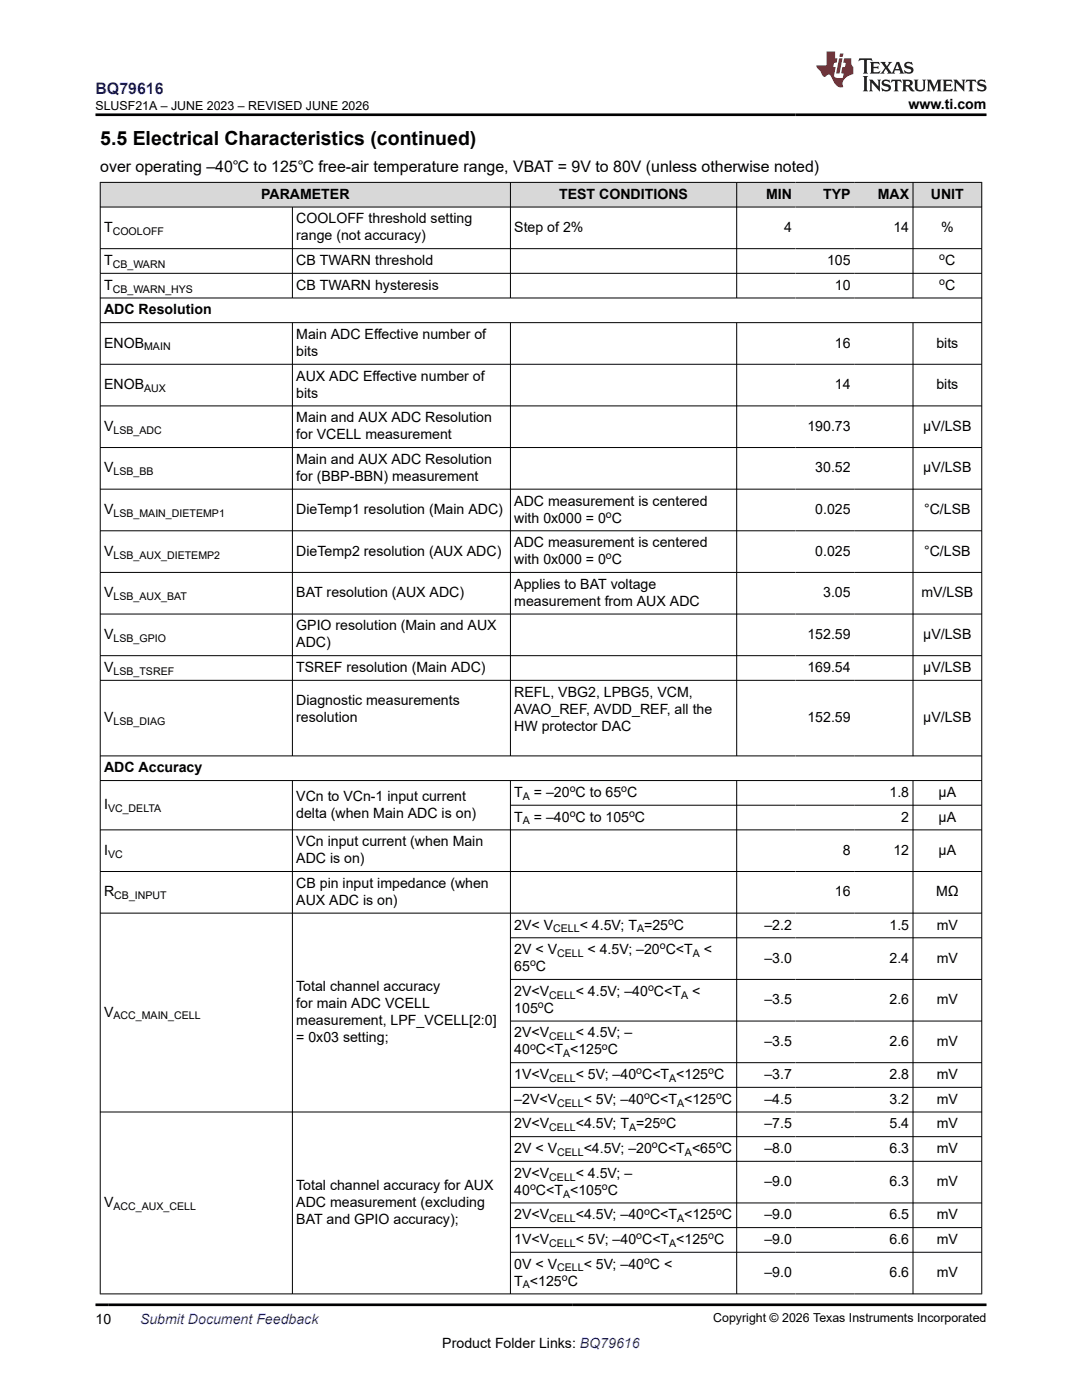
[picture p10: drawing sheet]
<svg xmlns="http://www.w3.org/2000/svg" width="216mm" height="279mm" viewBox="0 0 216 279" stroke-linecap="round" stroke-linejoin="round" font-family="sans-serif">
<defs><g id="words">
<text font-size="3.9" x="20" y="28.8">5.5 Electrical Characteristics (continued)</text>
<text font-size="3.2" fill="#00f" x="19" y="18.7">BQ79616</text>
<text font-size="3.2" x="20" y="34.3">over operating –40℃ to 125℃ free-air temperature range, VBAT = 9V to 80V (unless otherwise noted)</text>
<g font-size="2.8">
<text x="181.3" y="21.8">www.ti.com</text>
<text x="52.1" y="39.7">PARAMETER</text>
<text x="111.6" y="39.7">TEST CONDITIONS</text>
<text x="152.8" y="39.7">MIN</text>
<text x="164.3" y="39.7">TYP</text>
<text x="175.1" y="39.7">MAX</text>
<text x="185.7" y="39.7">UNIT</text>
<text x="20.8" y="46.3">T</text>
<text x="59.1" y="44.6">COOLOFF threshold setting</text>
<text x="59.1" y="48">range (not accuracy)</text>
<text x="102.6" y="46.3">Step of 2%</text>
<text x="156.5" y="46.3">4</text>
<text x="178.3" y="46.3">14</text>
<text x="187.8" y="46.3">%</text>
<text x="20.8" y="52.9">T</text>
<text x="59.1" y="52.9">CB TWARN threshold</text>
<text x="165" y="52.9">105</text>
<text x="188.6" y="52.9">C</text>
<text x="20.8" y="57.8">T</text>
<text x="59.1" y="57.8">CB TWARN hysteresis</text>
<text x="166.6" y="57.8">10</text>
<text x="188.6" y="57.8">C</text>
<text x="20.8" y="62.7">ADC Resolution</text>
<text x="20.8" y="69.4">ENOB</text>
<text x="59.1" y="67.7">Main ADC Effective number of</text>
<text x="59.1" y="71.1">bits</text>
<text x="166.6" y="69.4">16</text>
<text x="186.8" y="69.4">bits</text>
<text x="20.8" y="77.7">ENOB</text>
<text x="59.1" y="76">AUX ADC Effective number of</text>
<text x="166.6" y="77.7">14</text>
<text x="186.8" y="77.7">bits</text>
<text x="59.1" y="79.4">bits</text>
<text x="20.8" y="86">V</text>
<text x="59.1" y="84.3">Main and AUX ADC Resolution</text>
<text x="59.1" y="87.7">for VCELL measurement</text>
<text x="161.1" y="86">190.73</text>
<text x="184.2" y="86">µV/LSB</text>
<text x="20.8" y="94.3">V</text>
<text x="59.1" y="92.6">Main and AUX ADC Resolution</text>
<text x="59.1" y="96">for (BBP-BBN) measurement</text>
<text x="162.7" y="94.3">30.52</text>
<text x="184.2" y="94.3">µV/LSB</text>
<text x="102.6" y="100.9">ADC measurement is centered</text>
<text x="20.8" y="102.6">V</text>
<text x="59.1" y="102.6">DieTemp1 resolution (Main ADC)</text>
<text x="102.6" y="104.3">with 0x000 = 0 C</text>
<text x="162.7" y="102.6">0.025</text>
<text x="184.4" y="102.6">°C/LSB</text>
<text x="20.8" y="110.9">V</text>
<text x="59.1" y="110.9">DieTemp2 resolution (AUX ADC)</text>
<text x="102.6" y="109.2">ADC measurement is centered</text>
<text x="102.6" y="112.6">with 0x000 = 0 C</text>
<text x="162.7" y="110.9">0.025</text>
<text x="184.4" y="110.9">°C/LSB</text>
<text x="20.8" y="119.2">V</text>
<text x="59.1" y="119.2">BAT resolution (AUX ADC)</text>
<text x="102.6" y="117.5">Applies to BAT voltage</text>
<text x="164.3" y="119.2">3.05</text>
<text x="183.9" y="119.2">mV/LSB</text>
<text x="59.1" y="125.8">GPIO resolution (Main and AUX</text>
<text x="102.6" y="120.9">measurement from AUX ADC</text>
<text x="20.8" y="127.5">V</text>
<text x="59.1" y="129.2">ADC)</text>
<text x="161.1" y="127.5">152.59</text>
<text x="184.2" y="127.5">µV/LSB</text>
<text x="20.8" y="134.1">V</text>
<text x="59.1" y="134.1">TSREF resolution (Main ADC)</text>
<text x="161.1" y="134.1">169.54</text>
<text x="184.2" y="134.1">µV/LSB</text>
<text x="59.1" y="140.7">Diagnostic measurements</text>
<text x="102.6" y="139">REFL, VBG2, LPBG5, VCM,</text>
<text x="102.6" y="142.4">AVAO_REF, AVDD_REF, all the</text>
<text x="20.8" y="144.1">V</text>
<text x="59.1" y="144.1">resolution</text>
<text x="102.6" y="145.8">HW protector DAC</text>
<text x="161.1" y="144.1">152.59</text>
<text x="184.2" y="144.1">µV/LSB</text>
<text x="20.8" y="154.1">ADC Accuracy</text>
<text x="20.8" y="161.5">I</text>
<text x="59.1" y="159.8">VCn to VCn-1 input current</text>
<text x="102.6" y="159.1">T</text>
<text x="106.5" y="159.1">= –20 C to 65 C</text>
<text x="177.5" y="159.1">1.8</text>
<text x="187.3" y="159.1">µA</text>
<text x="59.1" y="163.2">delta (when Main ADC is on)</text>
<text x="102.6" y="164">T</text>
<text x="106.5" y="164">= –40 C to 105 C</text>
<text x="179.8" y="164">2</text>
<text x="187.3" y="164">µA</text>
<text x="20.8" y="170.6">I</text>
<text x="59.1" y="168.9">VCn input current (when Main</text>
<text x="59.1" y="172.3">ADC is on)</text>
<text x="168.2" y="170.6">8</text>
<text x="178.3" y="170.6">12</text>
<text x="187.3" y="170.6">µA</text>
<text x="20.8" y="178.9">R</text>
<text x="59.1" y="177.2">CB pin input impedance (when</text>
<text x="166.6" y="178.9">16</text>
<text x="186.8" y="178.9">MΩ</text>
<text x="59.1" y="180.6">AUX ADC is on)</text>
<text x="102.6" y="185.5">2V&lt; V</text>
<text x="115.7" y="185.5">&lt; 4.5V; T =25 C</text>
<text x="152.5" y="185.5">–2.2</text>
<text x="177.5" y="185.5">1.5</text>
<text x="186.9" y="185.5">mV</text>
<text x="102.6" y="190.4">2V &lt; V</text>
<text x="117.2" y="190.4">&lt; 4.5V; –20 C&lt;T</text>
<text x="140.4" y="190.4">&lt;</text>
<text x="59.1" y="197.8">Total channel accuracy</text>
<text x="102.6" y="193.8">65 C</text>
<text x="152.5" y="192.1">–3.0</text>
<text x="177.5" y="192.1">2.4</text>
<text x="186.9" y="192.1">mV</text>
<text x="20.8" y="202.9">V</text>
<text x="59.1" y="201.2">for main ADC VCELL</text>
<text x="102.6" y="202.1">105 C</text>
<text x="102.6" y="198.7">2V&lt;V</text>
<text x="114.9" y="198.7">&lt; 4.5V; –40 C&lt;T</text>
<text x="138.1" y="198.7">&lt;</text>
<text x="152.5" y="200.4">–3.5</text>
<text x="177.5" y="200.4">2.6</text>
<text x="186.9" y="200.4">mV</text>
<text x="59.1" y="204.6">measurement, LPF_VCELL[2:0]</text>
<text x="59.1" y="208">= 0x03 setting;</text>
<text x="102.6" y="207">2V&lt;V</text>
<text x="114.9" y="207">&lt; 4.5V; –</text>
<text x="152.5" y="208.7">–3.5</text>
<text x="177.5" y="208.7">2.6</text>
<text x="186.9" y="208.7">mV</text>
<text x="102.6" y="210.4">40 C&lt;T &lt;125 C</text>
<text x="102.6" y="215.4">1V&lt;V</text>
<text x="114.9" y="215.4">&lt; 5V; –40 C&lt;T &lt;125 C</text>
<text x="152.5" y="215.4">–3.7</text>
<text x="177.5" y="215.4">2.8</text>
<text x="186.9" y="215.4">mV</text>
<text x="102.6" y="220.3">–2V&lt;V</text>
<text x="116.5" y="220.3">&lt; 5V; –40 C&lt;T &lt;125 C</text>
<text x="152.5" y="220.3">–4.5</text>
<text x="177.5" y="220.3">3.2</text>
<text x="186.9" y="220.3">mV</text>
<text x="102.6" y="225.2">2V&lt;V</text>
<text x="114.9" y="225.2">&lt;4.5V; T =25 C</text>
<text x="152.5" y="225.2">–7.5</text>
<text x="177.5" y="225.2">5.4</text>
<text x="186.9" y="225.2">mV</text>
<text x="102.6" y="230.1">2V &lt; V</text>
<text x="116.5" y="230.1">&lt;4.5V; –20 C&lt;T &lt;65 C</text>
<text x="152.5" y="230.1">–8.0</text>
<text x="177.5" y="230.1">6.3</text>
<text x="186.9" y="230.1">mV</text>
<text x="59.1" y="237.5">Total channel accuracy for AUX</text>
<text x="102.6" y="238.4">40 C&lt;T &lt;105 C</text>
<text x="102.6" y="235">2V&lt;V</text>
<text x="114.9" y="235">&lt; 4.5V; –</text>
<text x="152.5" y="236.7">–9.0</text>
<text x="177.5" y="236.7">6.3</text>
<text x="186.9" y="236.7">mV</text>
<text x="20.8" y="240.9">V</text>
<text x="59.1" y="240.9">ADC measurement (excluding</text>
<text x="59.1" y="244.3">BAT and GPIO accuracy);</text>
<text x="102.6" y="243.3">2V&lt;V</text>
<text x="114.9" y="243.3">&lt;4.5V; –40 C&lt;T &lt;125 C</text>
<text x="152.5" y="243.3">–9.0</text>
<text x="177.5" y="243.3">6.5</text>
<text x="186.9" y="243.3">mV</text>
<text x="102.6" y="248.3">1V&lt;V</text>
<text x="114.9" y="248.3">&lt; 5V; –40 C&lt;T &lt;125 C</text>
<text x="152.5" y="248.3">–9.0</text>
<text x="177.5" y="248.3">6.6</text>
<text x="186.9" y="248.3">mV</text>
<text x="102.6" y="256.6">T &lt;125 C</text>
<text x="102.6" y="253.2">0V &lt; V</text>
<text x="116.5" y="253.2">&lt; 5V; –40 C &lt;</text>
<text x="152.5" y="254.9">–9.0</text>
<text x="177.5" y="254.9">6.6</text>
<text x="186.9" y="254.9">mV</text>
<text x="19" y="264.2">10</text>
<text x="88.3" y="269">Product Folder Links: BQ79616</text>
</g>
<text font-size="2.8" fill="#00f" x="27.9" y="264.2">Submit Document Feedback</text>
<g font-size="2.5">
<text x="19" y="21.9">SLUSF21A – JUNE 2023 – REVISED JUNE 2026</text>
<text x="142.3" y="263.9">Copyright © 2026 Texas Instruments Incorporated</text>
</g>
<g font-size="2.1">
<text x="22.5" y="46.9">COOLOFF</text>
<text x="22.5" y="53.5">CB_WARN</text>
<text x="187.4" y="52">o</text>
<text x="22.5" y="58.4">CB_WARN_HYS</text>
<text x="187.4" y="56.9">o</text>
<text x="28.8" y="69.9">MAIN</text>
<text x="28.8" y="78.2">AUX</text>
<text x="22.6" y="86.5">LSB_ADC</text>
<text x="22.6" y="94.8">LSB_BB</text>
<text x="22.6" y="103.2">LSB_MAIN_DIETEMP1</text>
<text x="120.9" y="103.3">o</text>
<text x="22.6" y="111.5">LSB_AUX_DIETEMP2</text>
<text x="120.9" y="111.6">o</text>
<text x="22.6" y="119.8">LSB_AUX_BAT</text>
<text x="22.6" y="128.1">LSB_GPIO</text>
<text x="22.6" y="134.7">LSB_TSREF</text>
<text x="22.6" y="144.7">LSB_DIAG</text>
<text x="104.3" y="159.6">A</text>
<text x="113.7" y="158.1">o</text>
<text x="124" y="158.1">o</text>
<text x="21.6" y="162.1">VC_DELTA</text>
<text x="104.3" y="164.5">A</text>
<text x="113.7" y="163">o</text>
<text x="125.5" y="163">o</text>
<text x="21.6" y="171.2">VC</text>
<text x="22.8" y="179.5">CB_INPUT</text>
<text x="133.3" y="184.6">o</text>
<text x="110.4" y="186.1">CELL</text>
<text x="111.2" y="191">CELL</text>
<text x="127.1" y="186.1">A</text>
<text x="131.7" y="189.5">o</text>
<text x="138.2" y="191">A</text>
<text x="105.8" y="192.9">o</text>
<text x="129.3" y="197.8">o</text>
<text x="22.6" y="203.5">ACC_MAIN_CELL</text>
<text x="107.3" y="201.2">o</text>
<text x="109.6" y="199.3">CELL</text>
<text x="135.9" y="199.3">A</text>
<text x="105.8" y="209.5">o</text>
<text x="109.6" y="207.6">CELL</text>
<text x="120.1" y="209.5">o</text>
<text x="109.6" y="215.9">CELL</text>
<text x="112.3" y="211">A</text>
<text x="127" y="214.4">o</text>
<text x="133.5" y="215.9">A</text>
<text x="141.3" y="214.4">o</text>
<text x="111.2" y="220.8">CELL</text>
<text x="128.5" y="219.3">o</text>
<text x="135.1" y="220.8">A</text>
<text x="142.9" y="219.3">o</text>
<text x="109.6" y="225.8">CELL</text>
<text x="125.5" y="225.8">A</text>
<text x="131.7" y="224.3">o</text>
<text x="111.2" y="230.7">CELL</text>
<text x="130.1" y="229.2">o</text>
<text x="136.7" y="230.7">A</text>
<text x="142.9" y="229.2">o</text>
<text x="105.8" y="237.5">o</text>
<text x="109.6" y="235.6">CELL</text>
<text x="112.3" y="239">A</text>
<text x="120.1" y="237.5">o</text>
<text x="22.6" y="241.5">ACC_AUX_CELL</text>
<text x="109.6" y="243.9">CELL</text>
<text x="128.5" y="242.4">o</text>
<text x="135.1" y="243.9">A</text>
<text x="142.9" y="242.4">o</text>
<text x="109.6" y="248.8">CELL</text>
<text x="127" y="247.3">o</text>
<text x="133.5" y="248.8">A</text>
<text x="141.3" y="247.3">o</text>
<text x="104.3" y="257.1">A</text>
<text x="111.2" y="253.8">CELL</text>
<text x="112.1" y="255.6">o</text>
<text x="128.5" y="252.2">o</text>
</g>
</g></defs>
<g fill="#d8d8d8">
<path d="M20 36.4h175.9v4.9h-175.9z" fill-rule="evenodd"/>
<path d="M20.1 36.5h81.7v4.8h-81.7z" fill-rule="evenodd"/>
<path d="M101.9 36.5h45v4.8h-45z" fill-rule="evenodd"/>
<path d="M147.1 36.5h11.6v4.8h-11.6z" fill-rule="evenodd"/>
<path d="M158.7 36.5h11.8v4.8h-11.8z" fill-rule="evenodd"/>
<path d="M170.5 36.5h11.6v4.8h-11.6z" fill-rule="evenodd"/>
<path d="M182.2 36.5h13.6v4.8h-13.6z" fill-rule="evenodd"/>
</g>
<g fill="none" stroke="#000" stroke-width=".2">
<path d="M19.9 36.4h176.1M20 36.3v222M101.9 36.3v23.2M147 36.3v23.2M182.2 36.3v23.2M195.9 36.3v222M19.9 41.3h176.1M19.9 49.6h176.1M19.9 54.5h176.1M19.9 59.5h176.1M58.3 41.3v18.2M19.9 64.4h176.1"/>
<path d="M19.9 72.7h176.1M58.3 64.4v86.5M101.9 64.4v86.5M147 64.4v86.5M182.2 64.4v86.5M19.9 81h176.1M19.9 89.3h176.1M19.9 97.6h176.1M19.9 105.9h176.1M19.9 114.2h176.1M19.9 122.5h176.1M19.9 130.9h176.1"/>
<path d="M19.9 135.8h176.1M19.9 150.9h176.1M19.9 155.8h176.1M58.3 155.8v102.5M101.9 155.8v102.5M147 155.8v102.5M182.2 155.8v102.5M19.9 173.9h176.1M101.9 160.7h94.1M196 165.6h-176.1M19.9 182.2h176.1M101.9 187.2h94.1"/>
<path d="M101.9 195.5h94.1M101.9 203.8h94.1M101.9 212.1h94.1M101.9 217h94.1M101.9 226.8h94.1M101.9 231.8h94.1M196 221.9h-176.1M101.9 240.1h94.1M101.9 245h94.1M101.9 249.9h94.1M196 258.2h-176.1"/>
</g>
<path d="M171.5 11.6l-.2 .6 .5-.2h.6v.1v2.2l-.2 .4h1l-.2-.4v-2.2v-.1h.5l.6 .2-.2-.6zM173.6 12.4l.2 .3v1.6l-.2 .4h1.9l.1-.6a1.08 1.08 0 0 1-1.3 .2v-.7h.6l.4 .2v-.7l-.4 .2h-.6v-.5l.2-.2a1 1 0 0 1 1 .3l-.1-.5zM175.7 12.4l.9 1.1-1 1.2h.9l-.2-.2 .5-.8 .4 .8-.2 .2h1.6l-.2-.2 .2-.5h.9l.1 .5-.1 .2h.9l-.2-.4-.8-1.9h-.5l-.9 2.1-.9-1.1 .9-1h-.8l.2 .2-.4 .6-.4-.6 .2-.2zM179 12.8l.4 1h-.7zM180.7 12.5a.65 .65 0 0 0-.2 .7 .65 .65 0 0 0 .6 .5l.6 .1 .1 .3a.79 .79 0 0 1-.7 .4 .79 .79 0 0 1-.7-.5l.1 .7 .2-.1a.93 .93 0 0 0 1.1 0 .93 .93 0 0 0 .4-.9 1.46 1.46 0 0 0-1.2-.6l-.1-.3a1.09 1.09 0 0 1 1.2 .2l-.2-.6-.1 .1-.5-.2zM172.2 15.2l.2 .4v2.2l-.2 .4h1l-.2-.4v-2.2l.2-.4zM173.4 15.9l.2 .4v1.5l-.2 .4h.8l-.3-.4 .1-1.3 1.6 1.8v-2l.2-.4h-.7l.1 .2 .1 1.1-1.2-1.3zM176.2 16a.65 .65 0 0 0-.2 .8 .65 .65 0 0 0 .6 .4l.6 .2 .1 .2a.79 .79 0 0 1-.7 .4 .79 .79 0 0 1-.7-.5l.1 .7 .2-.1a.93 .93 0 0 0 1.1 .1 .93 .93 0 0 0 .4-1 1.46 1.46 0 0 0-1.2-.5l-.1-.4a1.09 1.09 0 0 1 1.2 .2l-.1-.6-.2 .1-.5-.1zM177.9 15.9l-.1 .6a.63 .63 0 0 1 .8-.3v1.6l-.3 .4h1l-.2-.4v-1.6a.66 .66 0 0 1 .8 .3l-.1-.6zM180 15.9l.2 .4v1.5l-.2 .4h1l-.2-.2-.1-.7h.5l.1 .2a.79 .79 0 0 0 1.2 .6l-1-.9a.61 .61 0 0 0 .6-.6 .61 .61 0 0 0-.5-.7zM180.8 16.2h.1a.47 .47 0 0 1 .5 .1 .47 .47 0 0 1 .1 .5l-.1 .1-.7 .1zM182.3 15.9l.2 .2a2.27 2.27 0 0 0 .4 2 1.04 1.04 0 0 0 1.7-.7v-1.3l.2-.2h-.8l.2 .4v1.1a.6 .6 0 0 1-.6 .6 .6 .6 0 0 1-.6-.6v-1.1l.3-.4zM184.9 15.9l.2 .4v1.5l-.2 .4h.8l-.3-.4v-1.4l.9 1.9 .9-1.9v1.4l-.3 .4h1l-.2-.4v-1.5l.2-.4h-.8l-.7 1.5-.6-1.5zM188.1 15.9l.2 .4v1.5l-.2 .4h1.9l.1-.6a1.09 1.09 0 0 1-1.3 .2v-.7h.6l.4 .2v-.6l-.4 .2h-.6v-.6l.2-.1a1.01 1.01 0 0 1 1 .3l-.1-.6zM190.2 15.9l.3 .4v1.5l-.3 .4h.8l-.2-.4v-1.3l1.6 1.8v-2l.2-.4h-.7l.2 .2v1.1l-1.2-1.3zM192.8 15.9l-.1 .6a.63 .63 0 0 1 .8-.3v1.6l-.3 .4h1l-.2-.4v-1.6a.66 .66 0 0 1 .8 .3l-.1-.6zM195.2 16a.65 .65 0 0 0-.2 .8 .65 .65 0 0 0 .6 .4l.6 .2 .2 .2a.79 .79 0 0 1-.7 .4 .79 .79 0 0 1-.7-.5l.1 .7 .2-.1a.93 .93 0 0 0 1 .1 .93 .93 0 0 0 .5-1 1.46 1.46 0 0 0-1.3-.5v-.4a1.09 1.09 0 0 1 1.2 .2l-.2-.6-.2 .1-.5-.1z" fill="#231f20"/>
<path d="M164.9 10.3v2.7h-2l.1 .4 .8 1a.95 .95 0 0 0 1 .9 .59 .59 0 0 1 .5-.4 .59 .59 0 0 1 .5 .3l.4 .8a1.59 1.59 0 0 0 2.1 1.4 1.61 1.61 0 0 1 1-2.3l1-.3-.1-1.5a1.59 1.59 0 0 1-.3-1.7h-1.5l-.2 .9h.6l-.2 .9h-.5l-.2 .9v.3l.4 .1-.1 .9h-.7a.73 .73 0 0 1-1-.7l.3-1.5h-.5l.1-.9h.5l.2-.9h-.5v-1.3zM167.4 11.6l-.6 3.1h.7l.6-3.1zM167.6 10.7l-.1 .6h.7l.1-.6z" fill="#ed1c24"/>
<path d="M19 22.9h177.8M19 260.4h177.8" fill="none" stroke="#000" stroke-width=".53"/>
<use href="#words"/>
</svg>
